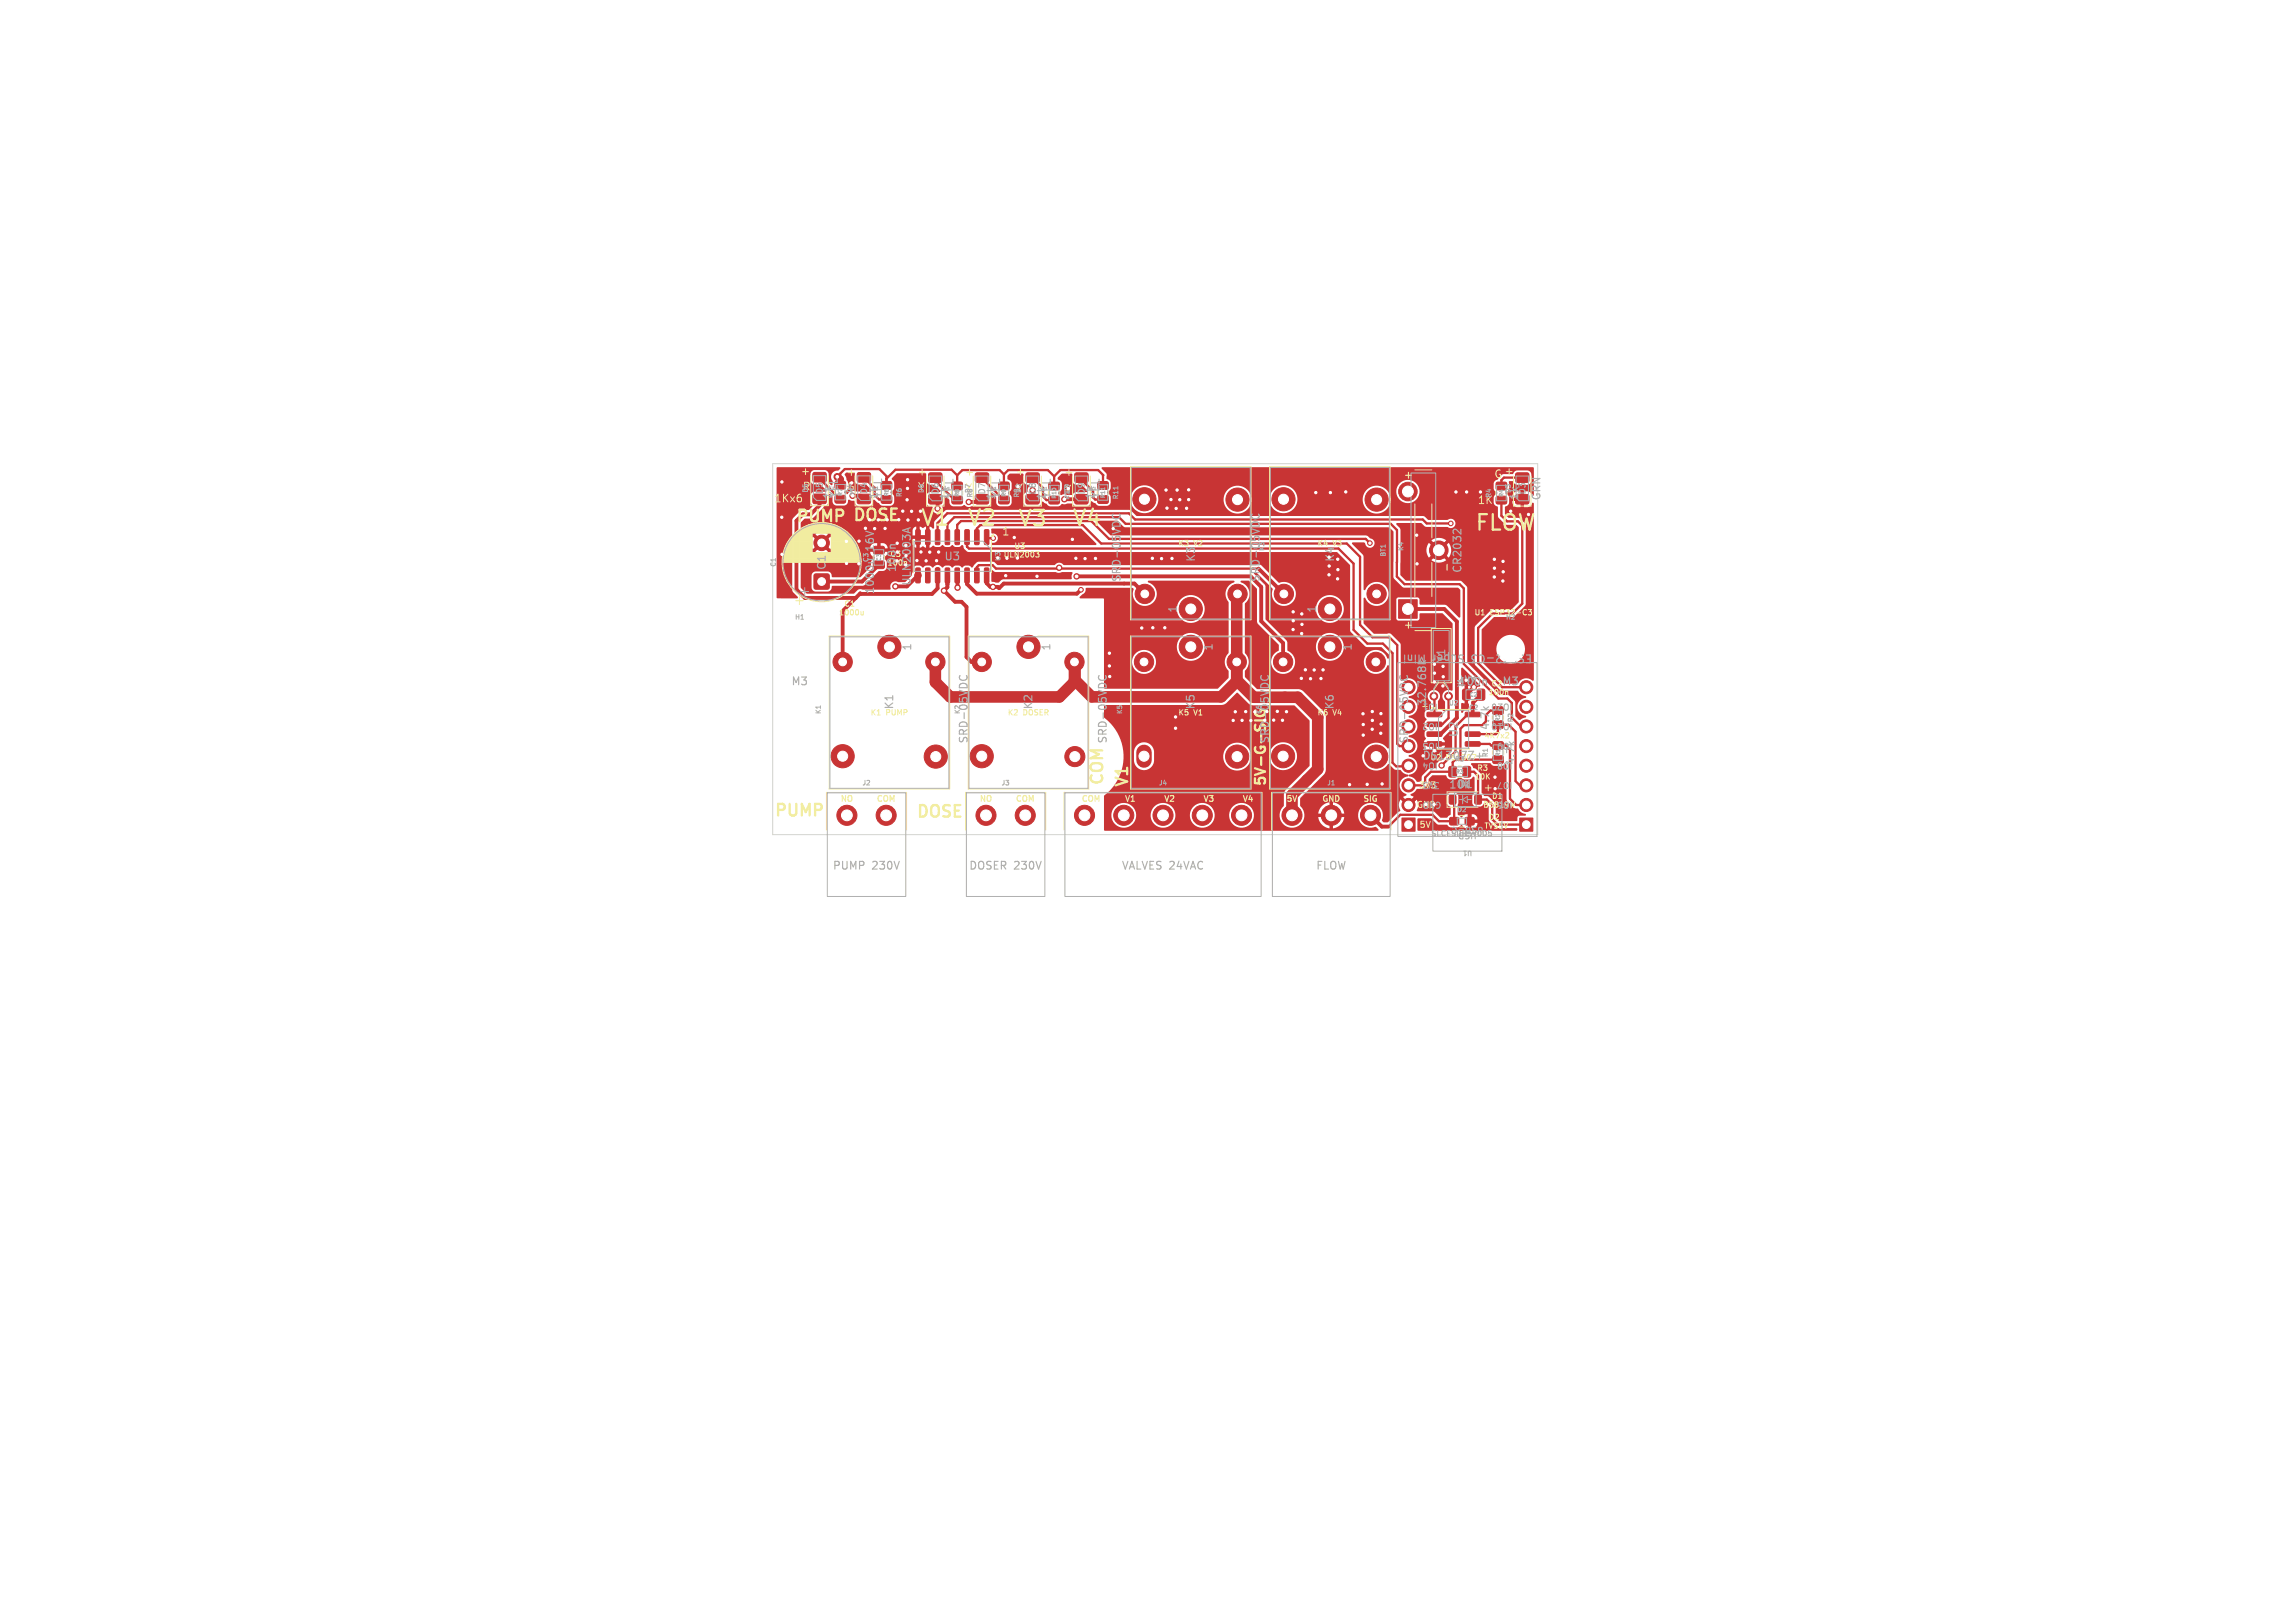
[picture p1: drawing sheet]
<svg xmlns="http://www.w3.org/2000/svg" width="297mm" height="210mm" viewBox="0 0 297 210" stroke-linecap="round" stroke-linejoin="round" font-family="sans-serif">
<defs><g id="words">
<g font-size="2.8" fill="#fff">
<text x="119" y="68.4">V1</text>
<text x="190.7" y="69.1">FLOW</text>
</g>
<g font-size="2.8" fill="#f2eda1">
<text x="125" y="68.4">V2</text>
<text x="131.6" y="68.5">V3</text>
<text x="138.6" y="68.5">V4</text>
</g>
<text font-size="2.1" fill="#fff" x="102.8" y="68">PUMP DOSE</text>
<g font-size="2.1" fill="#f2eda1">
<text x="143.2" y="101.8" transform="rotate(-90 143.2 101.8)">COM</text>
<text x="100" y="106">PUMP</text>
<text x="118.4" y="106.2">DOSE</text>
<text x="146.4" y="102.1" transform="rotate(-90 146.4 102.1)">V1</text>
</g>
<text font-size="1.8" fill="#f2eda1" x="164.2" y="102" transform="rotate(-90 164.2 102)">5V-G-SIG</text>
<g font-size="1.4" fill="#f2eda1">
<text x="100.1" y="65.1">1Kx6</text>
<text x="103.6" y="61.5">+</text>
<text x="103.8" y="63.5">R</text>
<text x="109.5" y="61.7">+</text>
<text x="118.6" y="61.6">+</text>
<text x="118.7" y="63.6">Y</text>
<text x="124.8" y="61.6">+</text>
<text x="124.9" y="63.7">Y</text>
<text x="131.4" y="61.6">+</text>
<text x="137.6" y="61.7">+</text>
<text x="182.9" y="62.2" transform="rotate(-90 182.9 62.2)">+</text>
<text x="191.2" y="65.3">1K</text>
<text x="193.3" y="61.9">G</text>
<text x="194.6" y="61.5">+</text>
<text x="129.6" y="69.4">1</text>
<text x="182.9" y="81.6" transform="rotate(-90 182.9 81.6)">+</text>
<text x="191.9" y="102.5">+</text>
</g>
<g font-size="1.4" fill="#afafaf">
<text x="107.8" y="64.7" transform="rotate(-90 107.8 64.7)">1k</text>
<text x="113.8" y="64.7" transform="rotate(-90 113.8 64.7)">1k</text>
<text x="114.4" y="64.6" transform="rotate(-90 114.4 64.6)">YEL</text>
<text x="122.9" y="64.8" transform="rotate(-90 122.9 64.8)">1k</text>
<text x="123.6" y="64.6" transform="rotate(-90 123.6 64.6)">YEL</text>
<text x="129" y="64.8" transform="rotate(-90 129 64.8)">1k</text>
<text x="129.6" y="64.6" transform="rotate(-90 129.6 64.6)">YEL</text>
<text x="135.5" y="64.8" transform="rotate(-90 135.5 64.8)">1k</text>
<text x="136.2" y="64.6" transform="rotate(-90 136.2 64.6)">YEL</text>
<text x="141.8" y="64.7" transform="rotate(-90 141.8 64.7)">1k</text>
<text x="142.5" y="64.6" transform="rotate(-90 142.5 64.6)">YEL</text>
<text x="196.7" y="64.8" transform="rotate(-90 196.7 64.8)">1k</text>
<text x="199.6" y="64.8" transform="rotate(-90 199.6 64.8)">GRN</text>
<text x="113.3" y="71.3" transform="rotate(-90 113.3 71.3)">16V</text>
<text x="107.1" y="73.8" transform="rotate(-90 107.1 73.8)">C1</text>
<text x="113.3" y="77" transform="rotate(-90 113.3 77)">1000u</text>
<text x="116.1" y="74.1" transform="rotate(-90 116.1 74.1)">100n</text>
<text x="122.1" y="72.7">U3</text>
<text x="154.9" y="72.8" transform="rotate(-90 154.9 72.8)">K3</text>
<text x="163.2" y="75.4" transform="rotate(-90 163.2 75.4)">SRD-05VDC</text>
<text x="187.9" y="74.1" transform="rotate(-90 187.9 74.1)">-</text>
<text x="189.3" y="74.2" transform="rotate(-90 189.3 74.2)">CR2032</text>
<text x="152.5" y="79.4" transform="rotate(-90 152.5 79.4)">1</text>
<text x="170.5" y="79.4" transform="rotate(-90 170.5 79.4)">1</text>
<text x="102.3" y="88.9">M3</text>
<text x="118.1" y="84.3" transform="rotate(-90 118.1 84.3)">1</text>
<text x="136.1" y="84.3" transform="rotate(-90 136.1 84.3)">1</text>
<text x="157.1" y="84.3" transform="rotate(-90 157.1 84.3)">1</text>
<text x="175.1" y="84.3" transform="rotate(-90 175.1 84.3)">1</text>
<text x="184.2" y="84.5" transform="rotate(-180 184.2 84.5)">Mini</text>
<text x="187.2" y="85.9" transform="rotate(-90 187.2 85.9)">Y1</text>
<text x="189.4" y="84.5" transform="rotate(-180 189.4 84.5)">Super</text>
<text x="194.3" y="88.9">M3</text>
<text x="198.4" y="84.5" transform="rotate(-180 198.4 84.5)">ESP32-C3</text>
<text x="115.8" y="91.9" transform="rotate(-90 115.8 91.9)">K1</text>
<text x="133.8" y="91.9" transform="rotate(-90 133.8 91.9)">K2</text>
<text x="154.8" y="91.9" transform="rotate(-90 154.8 91.9)">K5</text>
<text x="172.8" y="91.9" transform="rotate(-90 172.8 91.9)">K6</text>
<text x="183.9" y="91.6">1</text>
<text x="184.8" y="91.5" transform="rotate(-90 184.8 91.5)">32.768k</text>
<text x="188.8" y="95.5" transform="rotate(-90 188.8 95.5)">U2</text>
<text x="192.9" y="94.6" transform="rotate(-90 192.9 94.6)">4.7k</text>
<text x="125.4" y="96.3" transform="rotate(-90 125.4 96.3)">SRD-05VDC</text>
<text x="143.4" y="96.3" transform="rotate(-90 143.4 96.3)">SRD-05VDC</text>
<text x="196.2" y="99.1" transform="rotate(-90 196.2 99.1)">4.7k</text>
<text x="187.4" y="102.2">10k</text>
<text x="188.5" y="102.2">D1</text>
<text x="107.7" y="112.7">PUMP</text>
<text x="112.9" y="112.7">230V</text>
<text x="125.3" y="112.7">DOSER 230V</text>
<text x="145.1" y="112.7">VALVES 24VAC</text>
<text x="170.2" y="112.7">FLOW</text>
</g>
<g font-size="1.4" fill="#fff">
<text x="108.6" y="64.6" transform="rotate(-90 108.6 64.6)">YEL</text>
<text x="109.5" y="63.5">G</text>
<text x="118.1" y="75.9" transform="rotate(-90 118.1 75.9)">ULN2003A</text>
<text x="145.2" y="75.4" transform="rotate(-90 145.2 75.4)">SRD-05VDC</text>
<text x="172.8" y="72.8" transform="rotate(-90 172.8 72.8)">K4</text>
<text x="188.7" y="88.9">100n</text>
<text x="164.4" y="96.3" transform="rotate(-90 164.4 96.3)">SRD-05VDC</text>
<text x="182.4" y="96.3" transform="rotate(-90 182.4 96.3)">SRD-05VDC</text>
<text x="184" y="98.5">DS1307Z+</text>
</g>
<g font-size="1.1" fill="#afafaf">
<text x="106.6" y="64" transform="rotate(-90 106.6 64)">D5</text>
<text x="112.4" y="64.1" transform="rotate(-90 112.4 64.1)">D4</text>
<text x="121.6" y="64.1" transform="rotate(-90 121.6 64.1)">D6</text>
<text x="127.7" y="64.1" transform="rotate(-90 127.7 64.1)">D7</text>
<text x="140.5" y="64.1" transform="rotate(-90 140.5 64.1)">D9</text>
<text x="197.6" y="64.1" transform="rotate(-90 197.6 64.1)">D3</text>
<text x="186.2" y="96" transform="rotate(-180 186.2 96)">IO3</text>
<text x="186.2" y="90.9" transform="rotate(-180 186.2 90.9)">IO1</text>
<text x="186.2" y="93.4" transform="rotate(-180 186.2 93.4)">IO2</text>
<text x="195.8" y="93.4" transform="rotate(-180 195.8 93.4)">IO10</text>
<text x="195.8" y="96" transform="rotate(-180 195.8 96)">IO9</text>
<text x="195.8" y="90.9" transform="rotate(-180 195.8 90.9)">IO20</text>
<text x="186.2" y="98.5" transform="rotate(-180 186.2 98.5)">IO4</text>
<text x="186.4" y="101" transform="rotate(-180 186.4 101)">3V3</text>
<text x="195.8" y="101" transform="rotate(-180 195.8 101)">IO7</text>
<text x="195.8" y="98.5" transform="rotate(-180 195.8 98.5)">IO8</text>
<text x="191.2" y="107.5" transform="rotate(-180 191.2 107.5)">USB</text>
<text x="192.1" y="106.8" transform="rotate(-180 192.1 106.8)">USB-C</text>
<text x="195.8" y="103.6" transform="rotate(-180 195.8 103.6)">IO6</text>
</g>
<g font-size="1.1" fill="#fff">
<text x="134.2" y="64.1" transform="rotate(-90 134.2 64.1)">D8</text>
<text x="191.1" y="87.2" transform="rotate(-180 191.1 87.2)">ANT</text>
<text x="186.6" y="103.6" transform="rotate(-180 186.6 103.6)">GND</text>
</g>
<g font-size="1.1" fill="#f2eda1">
<text x="183.2" y="104.7">GND</text>
<text x="183.5" y="102.2">3V3</text>
<text x="183.6" y="107.3">5V</text>
</g>
<g font-size="1" fill="#f2eda1">
<text x="131.2" y="71.2">U3</text>
<text x="152.4" y="70.8">K3</text>
<text x="170.4" y="70.8">K4</text>
<text x="172.5" y="70.8">V3</text>
<text x="108.5" y="79.8">1000u</text>
<text x="109.2" y="78.7">C1</text>
<text x="190.7" y="79.8">U1</text>
<text x="192.9" y="79.8">ESP32-C3</text>
<text x="192.9" y="89">C2</text>
<text x="112.6" y="92.7">K1</text>
<text x="114.7" y="92.7">PUMP</text>
<text x="130.3" y="92.7">K2</text>
<text x="132.4" y="92.7">DOSER</text>
<text x="152.4" y="92.7">K5</text>
<text x="154.5" y="92.7">V1</text>
<text x="170.4" y="92.7">K6</text>
<text x="172.5" y="92.7">V4</text>
<text x="192" y="95.7">4K7x2</text>
<text x="192.6" y="90.1">100n</text>
<text x="190.8" y="101">10K</text>
<text x="191.1" y="99.9">R3</text>
<text x="108.7" y="104">NO</text>
<text x="113.3" y="104">COM</text>
<text x="126.7" y="104">NO</text>
<text x="131.3" y="104">COM</text>
<text x="139.9" y="104">COM</text>
<text x="145.5" y="104">V1</text>
<text x="150.5" y="104">V2</text>
<text x="155.6" y="104">V3</text>
<text x="160.7" y="104">V4</text>
<text x="166.4" y="104">5V</text>
<text x="171" y="104">GND</text>
<text x="176.3" y="104">SIG</text>
<text x="191.8" y="104.7">B5819W</text>
<text x="192.6" y="106.3">D2</text>
</g>
<g font-size="1" fill="#afafaf">
<text x="154.5" y="70.8">V2</text>
<text x="185" y="98.5">U2</text>
<text x="187.2" y="98.5">DS1307</text>
<text x="192" y="107.4">TVS5V</text>
<text x="193" y="103.5">D1</text>
<text x="185.1" y="108.4">SLCESDB5V0D5</text>
</g>
<g font-size="1" fill="#fff">
<text x="114.8" y="73.3">100n</text>
<text x="115.1" y="72.2">C3</text>
<text x="129.8" y="72.3">ULN2003</text>
</g>
<g font-size=".8" fill="#afafaf">
<text x="104.7" y="63.8" transform="rotate(-90 104.7 63.8)">D5</text>
<text x="110.4" y="63.8" transform="rotate(-90 110.4 63.8)">D4</text>
<text x="116.8" y="64.4" transform="rotate(-90 116.8 64.4)">R6</text>
<text x="119.6" y="63.9" transform="rotate(-90 119.6 63.9)">D6</text>
<text x="125.7" y="63.9" transform="rotate(-90 125.7 63.9)">D7</text>
<text x="126" y="64.5" transform="rotate(-90 126 64.5)">R8</text>
<text x="132" y="64.5" transform="rotate(-90 132 64.5)">R9</text>
<text x="138.5" y="64.7" transform="rotate(-90 138.5 64.7)">R10</text>
<text x="144.8" y="64.7" transform="rotate(-90 144.8 64.7)">R11</text>
<text x="193.1" y="64.5" transform="rotate(-90 193.1 64.5)">R4</text>
<text x="195.6" y="63.9" transform="rotate(-90 195.6 63.9)">D3</text>
<text x="163.7" y="71.4" transform="rotate(-90 163.7 71.4)">K3</text>
<text x="181.7" y="71.4" transform="rotate(-90 181.7 71.4)">K4</text>
<text x="100.5" y="73.4" transform="rotate(-90 100.5 73.4)">C1</text>
<text x="112.5" y="72.8" transform="rotate(-90 112.5 72.8)">C3</text>
<text x="179.4" y="72.1" transform="rotate(-90 179.4 72.1)">BT1</text>
<text x="102.8" y="80.3">H1</text>
<text x="194.8" y="80.3">H2</text>
<text x="189.4" y="89" transform="rotate(-90 189.4 89)">Y1</text>
<text x="106.3" y="92.5" transform="rotate(-90 106.3 92.5)">K1</text>
<text x="124.3" y="92.5" transform="rotate(-90 124.3 92.5)">K2</text>
<text x="145.3" y="92.5" transform="rotate(-90 145.3 92.5)">K5</text>
<text x="163.3" y="92.5" transform="rotate(-90 163.3 92.5)">K6</text>
<text x="187.4" y="91.4">U2</text>
<text x="190" y="92">C2</text>
<text x="195.9" y="93.5" transform="rotate(-90 195.9 93.5)">R2</text>
<text x="111.6" y="101.7">J2</text>
<text x="129.6" y="101.7">J3</text>
<text x="149.9" y="101.7">J4</text>
<text x="171.7" y="101.7">J1</text>
<text x="188.2" y="98.6">R3</text>
<text x="189" y="101.9">D1</text>
<text x="192.7" y="98" transform="rotate(-90 192.7 98)">R1</text>
<text x="188.5" y="105.2">D2</text>
<text x="190.6" y="110" transform="rotate(-180 190.6 110)">U1</text>
</g>
<g font-size=".8" fill="#fff">
<text x="110.8" y="64.4" transform="rotate(-90 110.8 64.4)">R7</text>
<text x="132.2" y="63.9" transform="rotate(-90 132.2 63.9)">D8</text>
<text x="138.6" y="63.9" transform="rotate(-90 138.6 63.9)">D9</text>
<text x="129.6" y="72.7" transform="rotate(-90 129.6 72.7)">U3</text>
</g>
<g font-size=".7" fill="#afafaf">
<text x="109.1" y="64.2" transform="rotate(-90 109.1 64.2)">R7</text>
<text x="115.1" y="64.3" transform="rotate(-90 115.1 64.3)">R6</text>
<text x="124.2" y="64.3" transform="rotate(-90 124.2 64.3)">R8</text>
<text x="130.3" y="64.3" transform="rotate(-90 130.3 64.3)">R9</text>
<text x="136.8" y="64.6" transform="rotate(-90 136.8 64.6)">R10</text>
<text x="143.1" y="64.5" transform="rotate(-90 143.1 64.5)">R11</text>
<text x="194.7" y="64.4" transform="rotate(-90 194.7 64.4)">R4</text>
<text x="114.1" y="72.7" transform="rotate(-90 114.1 72.7)">C3</text>
<text x="190.2" y="90.3">C2</text>
<text x="194.2" y="93.4" transform="rotate(-90 194.2 93.4)">R2</text>
<text x="188.3" y="100.2">R3</text>
<text x="194.2" y="97.9" transform="rotate(-90 194.2 97.9)">R1</text>
</g>
</g></defs>
<g fill="#c83434" stroke="#c83434" stroke-width=".13">
<path d="M105.4 74.3l.2-.1h1.5l.2 .1v.2v1.5v.2h-.2h-1.5h-.2l-.1-.2v-1.5z"/>
<path d="M139.1 64h.2h1.4l.1 .2v.9l-.2 .1h-1.4l-.1-.2z"/>
<path d="M139.1 61.2h.2h1.4l.1 .2v.9l-.2 .1h-1.4l-.1-.2z"/>
<path d="M132.8 64h.2h1.4l.1 .2v.9l-.2 .1h-1.4l-.1-.2z"/>
<path d="M132.8 61.2h.2h1.4l.1 .2v.9l-.2 .1h-1.4l-.1-.2z"/>
<path d="M193.7 64.3l.1-.1h1l.2 .3v.6l-.3 .1h-.9l-.2-.2z"/>
<path d="M193.7 62.4h.1h1l.2 .2v.6l-.3 .2h-.9l-.2-.2z"/>
<path d="M135.8 62.4h.2h1l.1 .2v.6l-.2 .2h-1l-.2-.2z"/>
<path d="M135.8 64.3l.2-.1h1l.1 .3v.6l-.2 .1h-1l-.2-.2z"/>
<path d="M114.1 62.4l.2-.1h1l.1 .2v.7l-.2 .1h-1l-.2-.2z"/>
<path d="M114.1 64.2l.2-.1h1l.1 .3v.6l-.2 .1h-1l-.2-.2z"/>
<path d="M193.2 91.5l.2-.1 1 .1 .1 .2v.6l-.2 .2-1-.1-.2-.2z"/>
<path d="M123.2 62.4h.2h1l.2 .2v.6l-.3 .2h-1l-.1-.3z"/>
<path d="M123.2 64.3l.2-.1h1l.2 .2v.7l-.3 .1h-1l-.1-.2z"/>
<path d="M126.3 64h.2h1.3l.2 .2-.1 .9-.2 .1h-1.3l-.2-.2z"/>
<path d="M126.3 61.2h.2h1.3l.2 .2-.1 .9-.2 .1h-1.3l-.2-.2z"/>
<path d="M105.3 64l.1-.1h1.4l.1 .3v.8l-.2 .2h-1.4l-.1-.3z"/>
<path d="M105.3 61.2l.1-.1h1.4l.1 .3v.8l-.2 .2h-1.4l-.1-.3z"/>
<path d="M111 64l.2-.1 1.3 .1 .2 .2v.8l-.3 .2h-1.3l-.2-.3z"/>
<path d="M111 61.2l.2-.1 1.3 .1 .2 .2v.8l-.3 .2h-1.3l-.2-.3z"/>
<path d="M181 77.6h2.4v2.4h-2.4z"/>
<path d="M187.6 102.9h.2h.6v.2v.9l-.2 .1-.6-.1-.1-.2z"/>
<path d="M190.9 102.9h.2h.6v.2v.9l-.2 .1-.6-.1-.1-.2z"/>
<path d="M187.6 99.2h.7l.2 .1v1l-.1 .2-.7 .1-.2-.2v-1z"/>
<path d="M189.4 99.2h.7l.2 .1v1l-.1 .2-.6 .1-.3-.2v-1z"/>
<path d="M120.2 64h.2h1.4l.1 .2v.9l-.2 .1h-1.4l-.1-.2z"/>
<path d="M120.2 61.2h.2h1.4l.1 .2v.9l-.2 .1h-1.4l-.1-.2z"/>
<path d="M191.2 89.2h.7l.2 .1 .1 1.1-.2 .2h-.6l-.2-.1v-1.1z"/>
<path d="M189.3 89.2h.7l.2 .1 .1 1.1-.2 .2h-.6l-.2-.1v-1.1z"/>
<path d="M108.1 62.3h.2h1l.1 .2v.6l-.2 .2h-1l-.2-.3z"/>
<path d="M108.1 64.2l.2-.1h1l.1 .2v.7l-.2 .1h-1l-.2-.2z"/>
<path d="M184.7 92.2h1.8l.1 .1v.4l-.1 .1-1.7-.1-.1-.1z"/>
<path d="M184.7 93.5l1.8-.1 .1 .2v.3l-.1 .1h-1.7l-.1-.1z"/>
<path d="M184.7 94.7h1.8l.1 .1v.4l-.1 .1h-1.7l-.1-.2z"/>
<path d="M184.7 96h1.8l.1 .1v.4l-.1 .1h-1.7l-.1-.2z"/>
<path d="M189.7 96h1.8l.1 .1-.1 .4-.1 .1h-1.7l-.1-.2z"/>
<path d="M189.7 94.7h1.8l.1 .1-.1 .4-.1 .1h-1.7l-.1-.2z"/>
<path d="M189.7 92.2h1.8l.1 .1-.1 .4-.1 .1-1.7-.1-.1-.1z"/>
<path d="M113.1 72.7l.2-.1h1l.2 .2-.1 .6-.2 .2h-1l-.2-.3z"/>
<path d="M113.1 70.8l.2-.1h1l.2 .2-.1 .6-.2 .2h-1l-.2-.3z"/>
<path d="M127.4 68.6l.4-.1 .2 .1v1.7l-.1 .2h-.4l-.1-.1z"/>
<path d="M126.2 68.6l.4-.1 .1 .1v1.7l-.1 .2h-.3l-.2-.1z"/>
<path d="M124.9 68.6l.4-.1 .1 .1v1.7v.2h-.4l-.1-.1z"/>
<path d="M123.6 68.6l.4-.1 .2 .1v1.7l-.1 .2h-.4l-.1-.1z"/>
<path d="M122.4 68.6l.4-.1 .1 .1v1.7l-.1 .2h-.3l-.2-.1z"/>
<path d="M121.1 68.6l.4-.1 .1 .1v1.7l-.1 .2h-.3l-.2-.1z"/>
<path d="M119.8 68.6l.4-.1 .2 .1v1.7l-.1 .2h-.4l-.1-.1z"/>
<path d="M118.5 68.6l.4-.1 .2 .1v1.7l-.1 .2h-.4l-.1-.1z"/>
<path d="M118.5 73.5h.4l.2 .1v1.7l-.1 .1h-.4l-.1-.1z"/>
<path d="M119.8 73.5h.4l.2 .1v1.7l-.1 .1h-.4l-.1-.1z"/>
<path d="M121.1 73.5h.4l.1 .1v1.7l-.1 .1h-.3l-.2-.1z"/>
<path d="M122.4 73.5h.4l.1 .1v1.7l-.1 .1h-.3l-.2-.1z"/>
<path d="M123.6 73.5h.4l.2 .1v1.7l-.1 .1h-.4l-.1-.1z"/>
<path d="M124.9 73.5h.4l.1 .1v1.7v.1h-.4l-.1-.1z"/>
<path d="M126.2 73.5h.4l.1 .1v1.7l-.1 .1h-.3l-.2-.1z"/>
<path d="M127.4 73.5h.4l.2 .1v1.7l-.1 .1h-.4l-.1-.1z"/>
<path d="M193.2 97.9l.2-.1h1l.2 .2v.7l-.3 .1h-1l-.1-.2z"/>
<path d="M193.2 96h.2h1l.2 .2v.6l-.3 .2h-1l-.1-.3z"/>
<path d="M196.7 105.9h1.7v1.7h-1.7z"/>
<path d="M181.4 105.9h1.7v1.7h-1.7z"/>
<path d="M142.1 62.4l.2-.1h1l.1 .3v.6l-.2 .1h-1l-.2-.2z"/>
<path d="M142.1 64.2l.2-.1h1l.1 .3v.6l-.2 .2-1-.1-.2-.2z"/>
<path d="M129.3 62.4h.2h1l.1 .2v.6l-.2 .2h-1l-.2-.3z"/>
<path d="M129.3 64.3l.2-.1h1l.1 .2v.7l-.2 .1h-1l-.2-.2z"/>
<path d="M187.6 105.8h1.1v.9h-1.1z"/>
<path d="M189.6 105.8h1.1v.9h-1.1z"/>
<path d="M196.2 64h.2h1.3l.2 .2v.9l-.3 .1h-1.3l-.2-.2z"/>
<path d="M196.2 61.2h.2h1.3l.2 .2v.9l-.3 .1h-1.3l-.2-.2z"/>
<circle cx="106.3" cy="70.2" r="1"/>
<circle cx="154.1" cy="83.7" r="1.5"/>
<circle cx="148.1" cy="85.6" r="1.25"/>
<circle cx="160.1" cy="97.9" r="1.5"/>
<circle cx="160.1" cy="85.6" r="1.25"/>
<circle cx="182.2" cy="63.6" r="1.2"/>
<circle cx="186.2" cy="71.2" r="1.2"/>
<circle cx="154.1" cy="78.8" r="1.5"/>
<circle cx="160.2" cy="76.8" r="1.25"/>
<circle cx="160.1" cy="64.6" r="1.5"/>
<circle cx="148.1" cy="64.6" r="1.5"/>
<circle cx="148.1" cy="76.8" r="1.25"/>
<circle cx="127.6" cy="105.5" r="1.3"/>
<circle cx="132.7" cy="105.5" r="1.3"/>
<circle cx="167.2" cy="105.5" r="1.3"/>
<circle cx="172.3" cy="105.5" r="1.3"/>
<circle cx="177.4" cy="105.5" r="1.3"/>
<circle cx="140.3" cy="105.5" r="1.3"/>
<circle cx="145.4" cy="105.5" r="1.3"/>
<circle cx="150.5" cy="105.5" r="1.3"/>
<circle cx="155.6" cy="105.5" r="1.3"/>
<circle cx="160.7" cy="105.5" r="1.3"/>
<circle cx="172.1" cy="78.8" r="1.5"/>
<circle cx="178.1" cy="76.8" r="1.25"/>
<circle cx="178.1" cy="64.6" r="1.5"/>
<circle cx="166.1" cy="64.6" r="1.5"/>
<circle cx="166.2" cy="76.8" r="1.25"/>
<circle cx="109.6" cy="105.5" r="1.3"/>
<circle cx="114.7" cy="105.5" r="1.3"/>
<circle cx="133.1" cy="83.7" r="1.5"/>
<circle cx="127.1" cy="85.6" r="1.25"/>
<circle cx="127" cy="97.8" r="1.5"/>
<circle cx="139.1" cy="97.9" r="1.3"/>
<circle cx="139.1" cy="85.6" r="1.25"/>
<circle cx="197.5" cy="104.2" r=".85"/>
<circle cx="197.5" cy="101.6" r=".85"/>
<circle cx="197.5" cy="99.1" r=".85"/>
<circle cx="197.5" cy="96.5" r=".85"/>
<circle cx="197.5" cy="94" r=".85"/>
<circle cx="197.5" cy="91.5" r=".85"/>
<circle cx="197.5" cy="88.9" r=".85"/>
<circle cx="182.3" cy="104.2" r=".85"/>
<circle cx="182.3" cy="101.6" r=".85"/>
<circle cx="182.3" cy="99.1" r=".85"/>
<circle cx="182.3" cy="96.5" r=".85"/>
<circle cx="182.3" cy="94" r=".85"/>
<circle cx="182.3" cy="91.5" r=".85"/>
<circle cx="182.3" cy="88.9" r=".85"/>
<circle cx="172.1" cy="83.7" r="1.5"/>
<circle cx="166.1" cy="85.6" r="1.25"/>
<circle cx="166.1" cy="97.8" r="1.5"/>
<circle cx="178.1" cy="97.9" r="1.5"/>
<circle cx="178.1" cy="85.6" r="1.25"/>
<circle cx="115.1" cy="83.7" r="1.5"/>
<circle cx="109" cy="85.6" r="1.25"/>
<circle cx="109" cy="97.8" r="1.5"/>
<circle cx="121.1" cy="97.9" r="1.5"/>
<circle cx="121.1" cy="85.6" r="1.25"/>
<circle cx="187.5" cy="90.1" r=".5"/>
<circle cx="185.6" cy="90.1" r=".5"/>
<circle cx="115.9" cy="75.9" r=".35"/>
<circle cx="108.4" cy="61.7" r=".35"/>
<circle cx="186.6" cy="99.1" r=".35"/>
<circle cx="176.4" cy="95.1" r=".3"/>
<circle cx="177.6" cy="92.1" r=".3"/>
<circle cx="153.8" cy="64.6" r=".3"/>
<circle cx="131.3" cy="69.6" r=".3"/>
<circle cx="168.5" cy="80.8" r=".3"/>
<circle cx="152.1" cy="92.8" r=".3"/>
<circle cx="152.7" cy="64.7" r=".3"/>
<circle cx="186.7" cy="86.2" r=".3"/>
<circle cx="193.4" cy="74.7" r=".3"/>
<circle cx="159.9" cy="92.1" r=".3"/>
<circle cx="119.2" cy="71.4" r=".3"/>
<circle cx="160.7" cy="93.2" r=".3"/>
<circle cx="193.4" cy="72.4" r=".3"/>
<circle cx="109.5" cy="70.1" r=".3"/>
<circle cx="176.9" cy="101.5" r=".3"/>
<circle cx="174.6" cy="101.5" r=".3"/>
<circle cx="189.8" cy="63.7" r=".3"/>
<circle cx="172" cy="74.4" r=".3"/>
<circle cx="149.1" cy="72.2" r=".3"/>
<circle cx="193.4" cy="73.5" r=".3"/>
<circle cx="173.1" cy="72.4" r=".3"/>
<circle cx="173.1" cy="74.9" r=".3"/>
<circle cx="101.2" cy="62.4" r=".3"/>
<circle cx="178.7" cy="94.9" r=".3"/>
<circle cx="168.5" cy="82" r=".3"/>
<circle cx="140.4" cy="72.3" r=".3"/>
<circle cx="185.6" cy="97.1" r=".35"/>
<circle cx="186.7" cy="88.8" r=".3"/>
<circle cx="165.3" cy="92" r=".3"/>
<circle cx="185.6" cy="88.2" r=".3"/>
<circle cx="172.2" cy="63.7" r=".3"/>
<circle cx="134.2" cy="74.6" r=".3"/>
<circle cx="170.1" cy="86.7" r=".3"/>
<circle cx="152.3" cy="63.4" r=".3"/>
<circle cx="164.8" cy="93.2" r=".3"/>
<circle cx="150.7" cy="81.2" r=".3"/>
<circle cx="117.5" cy="67.3" r=".3"/>
<circle cx="111.2" cy="70" r=".3"/>
<circle cx="185.6" cy="86" r=".3"/>
<circle cx="170.3" cy="63.7" r=".3"/>
<circle cx="120.3" cy="71.4" r=".3"/>
<circle cx="161.9" cy="93.2" r=".3"/>
<circle cx="101.2" cy="71.7" r=".3"/>
<circle cx="116.1" cy="70.3" r=".3"/>
<circle cx="117.4" cy="62.1" r=".3"/>
<circle cx="151.5" cy="64.6" r=".3"/>
<circle cx="177.6" cy="93.2" r=".3"/>
<circle cx="117.4" cy="64.7" r=".3"/>
<circle cx="159.6" cy="93.2" r=".3"/>
<circle cx="193.5" cy="102.1" r=".3"/>
<circle cx="162.4" cy="92.1" r=".3"/>
<circle cx="118" cy="66.2" r=".3"/>
<circle cx="143.6" cy="86.2" r=".3"/>
<circle cx="177.6" cy="94.4" r=".3"/>
<circle cx="194.5" cy="75.2" r=".3"/>
<circle cx="166" cy="93.2" r=".3"/>
<circle cx="168.4" cy="87.8" r=".3"/>
<circle cx="153.8" cy="63.4" r=".3"/>
<circle cx="152.1" cy="94.2" r=".3"/>
<circle cx="147.8" cy="81.3" r=".3"/>
<circle cx="168.9" cy="86.7" r=".3"/>
<circle cx="150.3" cy="72.3" r=".3"/>
<circle cx="176.4" cy="92.4" r=".3"/>
<circle cx="101.2" cy="66.9" r=".3"/>
<circle cx="194.5" cy="72.6" r=".3"/>
<circle cx="167.3" cy="79.2" r=".3"/>
<circle cx="153.6" cy="65.8" r=".3"/>
<circle cx="111.1" cy="73" r=".3"/>
<circle cx="149.2" cy="81.2" r=".3"/>
<circle cx="170.9" cy="87.8" r=".3"/>
<circle cx="172" cy="73.2" r=".3"/>
<circle cx="195.5" cy="66.1" r=".3"/>
<circle cx="167.3" cy="81.5" r=".3"/>
<circle cx="119.8" cy="72.6" r=".3"/>
<circle cx="138.8" cy="69.8" r=".3"/>
<circle cx="150.9" cy="63.4" r=".3"/>
<circle cx="171.2" cy="86.7" r=".3"/>
<circle cx="194.5" cy="74" r=".3"/>
<circle cx="161.2" cy="92.1" r=".3"/>
<circle cx="168.5" cy="79.4" r=".3"/>
<circle cx="183.3" cy="69.3" r=".3"/>
<circle cx="130.1" cy="74.5" r=".3"/>
<circle cx="151.7" cy="72.3" r=".3"/>
<circle cx="166.5" cy="92.1" r=".3"/>
<circle cx="121.5" cy="71.4" r=".3"/>
<circle cx="174.2" cy="63.6" r=".3"/>
<circle cx="191.6" cy="63.7" r=".3"/>
<circle cx="173.1" cy="73.7" r=".3"/>
<circle cx="139.2" cy="72.2" r=".3"/>
<circle cx="167.4" cy="80.3" r=".3"/>
<circle cx="169.6" cy="87.8" r=".3"/>
<circle cx="178.7" cy="93.7" r=".3"/>
<circle cx="118.7" cy="72.5" r=".3"/>
<circle cx="143.6" cy="87.5" r=".3"/>
<circle cx="109.5" cy="72.9" r=".3"/>
<circle cx="151" cy="65.7" r=".3"/>
<circle cx="188.4" cy="63.7" r=".3"/>
<circle cx="183.4" cy="73" r=".3"/>
<circle cx="176.4" cy="93.8" r=".3"/>
<circle cx="141.8" cy="72.3" r=".3"/>
<circle cx="117.4" cy="63.2" r=".3"/>
<circle cx="185.6" cy="87.1" r=".3"/>
<circle cx="178.7" cy="92.3" r=".3"/>
<circle cx="186.8" cy="87.6" r=".3"/>
<circle cx="178.9" cy="101.4" r=".3"/>
<circle cx="152.2" cy="65.8" r=".3"/>
<circle cx="193.5" cy="100.6" r=".3"/>
<circle cx="121.2" cy="72.6" r=".3"/>
<circle cx="116.8" cy="66.1" r=".3"/>
<circle cx="143.6" cy="84.5" r=".3"/>
<circle cx="187.7" cy="67.7" r=".3"/>
<circle cx="177.3" cy="70.3" r=".3"/>
<circle cx="128.5" cy="69.6" r=".3"/>
<circle cx="122.2" cy="76.4" r=".35"/>
<circle cx="137.1" cy="73.5" r=".35"/>
<circle cx="139.3" cy="74.6" r=".35"/>
<circle cx="137.7" cy="64.6" r=".35"/>
<circle cx="139.9" cy="76.3" r=".3"/>
<circle cx="125.4" cy="65" r=".35"/>
<circle cx="128.5" cy="75.9" r=".35"/>
<circle cx="123.9" cy="76" r=".35"/>
</g>
<path d="M148 97.4v1" fill="none" stroke="#c83434" stroke-width="2"/>
<g fill="none" stroke="#c83434" stroke-width=".3">
<path d="M106.1 61.8v.1l2.6 2.7M108.7 61.6v-.3l.6-.6h4.5l.9 .9M111.8 61.8l1.3 1.3M121 61.8v.4l2.5 2.5M121.3 67.7v1.8M122.6 66.4h23.5l.8 .8h37.2l.5 .5h3.1M122.6 69v.5M122.6 67.8l.9-.9h21.3l.9 .9h34.3l.8 .8v6l1 1h7.1l.5 .5v9.8l4.5 4.5h1.2l.6 .6v1.9l1.1 1.1h.7M123.9 61.5l-.7-.7h-7.3l-1.2 1.1M123.9 61.5v1.4M123.9 69.5v-1.6l.5-.5h16.8l2.3 2.3h33.2l.6 .6M123.9 69.5h.1"/>
<path d="M123.9 68.7h.1M123.9 69h.1M125.1 69.5h.1M125.1 69.8h.1M125.1 70.1h.1M125.1 70.7h.1M125.1 69.5v1.2M125.1 70.4h.1M125.1 70.7l.3 .3h47.8l2 1.9v8.6l1.7 1.8h2.1l1.2 1.2v14.2l.5 .5h1.5l.1-.1M126.4 69.5h.1M126.4 68.4v1.7M126.4 70.1h.1"/>
<path d="M126.4 73.6h.1M126.9 67.9h13.2l2.4 2.4h31.8l1.7 1.8v8.8l1.6 1.6 2.2-.1 1 1.1v12.7l.3 .3M127.1 61.8l2.8 2.9M127.7 69.5h.1M127.7 69.5l.1 .1h.7M129.9 61.4l.6-.6h5.1l.8 .8 .8-.8h4.9l.6 .7M129.9 61.4l-.5-.6h-4.9l-.6 .7M129.9 61.4v1.5M133.6 61.8l1.4 1.3M139.9 61.8v.3l1.6 1.5M162.9 73.6h-34l-.5-.5h-1.7l-.3 .3v1.1M194.3 62.1v.8"/>
<path d="M194.3 64.7v2M194.6 61.8h2.4M197 68v10.1l-1.3 1.3h-2.5l-1.9 1.9v4.5l3.1 3.1h3.1M185.6 90.1v.1v2.3M186.8 98.8l-.2 .3M187.5 90.1v2.8l-.8 .8h-1.1M188 98.6v1.3h-2.8l-.8 .7v.6M189.8 99.9h.9l.6 .5v3.1h1.1l.7 .7v1.8l.7 .7h3.7M190.6 92.5h-.7l-1.5 1.5v3.2M190.6 96.3h2.2l.2 .2h1.3M190.6 95h3M191.8 93.8h-2.3l-.5 .5v4h4.9"/>
<path d="M192.9 91.9h.9M193.8 93.8v.9M195.2 93.8l.9 .9v6.4l.6 .5h.8M195.4 97v6.4l.8 .8h1.3M182.3 101.6h1.7M188 103.5h.1M188 103.5l.2 .2v2.6h-2l-.8-.9h-4.2l-1.5 1.6"/>
</g>
<path d="M160.1 77v11.2l-2.1 2h-16.7l-2.3-2.2v-2.3h.1v2.5l-2 2h-14.1l-2-1.9v-2.6M160.1 88l2.1 2.2h5.7l2.6 2.6v6.7l-3.3 3.4v2.6" fill="none" stroke="#c83434" stroke-width="1.5"/>
<g fill="none" stroke="#c83434" stroke-width=".5">
<path d="M103.1 67.4v8.9l1.1 1.1h6.5M106.1 64.6v.8l-1.2 1.2M110.3 64.2h1.1l.4 .4M113.7 73.1l-2.1 2.1h-5.3M118.8 74.5l-1.4 1.4h-1.5M118.8 69.5h1.3M121 64.6l.3 .3v.9M121.3 73.6v2.5l-.7 .8h-9.2l-.1-.1-2.3 2.3v6.6M121.3 73.6h.1M121.3 74.4h.1M122.6 74.5v1.5l-.4 .4 1.4 1.5h.8l.7 .6v6.5l.6 .7h1.3M122.6 74.8h.1"/>
<path d="M122.6 75.6h.1M122.6 75.2h.1M122.6 74.5h.1M123.9 74.5v1.5M123.9 74.6h.1M123.9 74.9h.1M123.9 74.7h.1M125.1 75.2h.1M125.1 74.5v1.1l1.3 1.2h13l.5-.5M125.1 74.8h.1M126.4 73.9v.6M126.4 74.2h.1"/>
<path d="M126.4 74.3h.1M126.4 74h.1M127.1 64.6l-.4 .4h-1.3M127.7 74.5v1l.5 .4h.9l.2 .2 .6-.6h16.9l1.4 1.4M127.7 75.1h.1M127.7 74.8h.1M133.6 63.4v1.2M137.1 73.5l-.1 .1M137.7 64.6h2.2M139.3 74.6h22.5l1.4 1.4v4.4l2.8 2.8v2.5M162.9 73.6l3.2 3.3M182.2 78.8h4.7l1.6 1.6v12.5l-2.1 2.1h-.8"/>
<path d="M190.6 91.8v.7M190.7 88.9l-.9 1M191.7 89.9l-1.1 1v.8M177.4 105.5l1.4 1.5h.9M184.2 102.2l-1.9 2-.4-.5M184.5 102h4.3l1.4 1.4v2.9"/>
</g>
<path d="M118.8 74.5h.1M160.1 76.9v.1" fill="none" stroke="#c83434" stroke-width="1"/>
<g fill="#c83434">
<path d="M107.3 63.9h.1l.3 .4 .1 .7 .2 .3 1.3 .1a.86 .86 0 0 0 .5-.7l.6 .1a.19 .19 0 0 1 .2 .1 .19 .19 0 0 1 0 .2l.2 .2 .2 .2h1.5a.64 .64 0 0 0 .5-.8h.2l.9 .7h1.1l.4-.1 .1-.3v-.8l-.1-.2-.4-.3 .5-.4v-.8l-.3-.6 .7-.7h3.6l.2 .2v.8a.54 .54 0 0 0 .5 .5h.5l.8 .8-.1 .2h-1.2a.54 .54 0 0 0-.5 .5v.9a.62 .62 0 0 0 .7 .4l.1 .2a.65 .65 0 0 0 .2 .6 .65 .65 0 0 0 .7 .1l.2 .1v.1l-.9 .9v.9h-.2l-.4-.3v2.8l.4-.3 .4 .2h.4l.5-.3 .4 .3 .6-.1a.28 .28 0 0 1 .2-.2 .28 .28 0 0 1 .3 .2l.6 .1 .4-.3 .3 .5 .5 .4h47.7l1.7 1.7 .1 8.6 2 2 2 .1 .9 .9 .1 .4-.2 .1a1.66 1.66 0 0 0-2.4-.9 1.56 1.56 0 0 0-.1 2.6 1.56 1.56 0 0 0 2.5-.8h.1l.1 .1v10.5l-.2 .2a1.82 1.82 0 0 0-2.7-.4 1.82 1.82 0 0 0 0 2.7 1.82 1.82 0 0 0 2.7-.3h.2l.7 .7h.8l.2 .4 .7 .3 .1 .1a1.38 1.38 0 0 0-1.2 1.1 1.4 1.4 0 0 0 .9 1.3v.1l-.4 .2 .5 .6-.3 .3-.5-.6-.1 .1a1.35 1.35 0 0 0 0 1.4l-1.6 1.5h-.5l-.2-.2a2.16 2.16 0 0 0-.2-1.5 1.61 1.61 0 0 0-2.1-.6 1.61 1.61 0 0 0-.7 2.2 1.61 1.61 0 0 0 2.1 .7l.4 .3v.2h-35.5v-2.1h.9v.2a1.61 1.61 0 0 0 1.8 1.5 1.61 1.61 0 0 0 1.4-1.7h1.9v.2a1.61 1.61 0 0 0 1.7 1.5 1.61 1.61 0 0 0 1.5-1.7h1.9v.2a1.61 1.61 0 0 0 1.7 1.5 1.61 1.61 0 0 0 1.5-1.7h1.9v.2a1.61 1.61 0 0 0 2.4 1.3 1.61 1.61 0 0 0 0-2.8 1.61 1.61 0 0 0-2.4 1.3h-1.9v-.3a1.61 1.61 0 0 0-1.7-1.2 1.61 1.61 0 0 0-1.5 1.5h-1.9v-.3a1.61 1.61 0 0 0-1.7-1.2 1.61 1.61 0 0 0-1.5 1.5h-1.9v-.3a1.61 1.61 0 0 0-1.7-1.2 1.61 1.61 0 0 0-1.5 1.5h-.9v-2.4a6.5 6.5 0 0 0 2.5-5.8h1.3v1.3a1.3 1.3 0 0 0 1.3 1.2 1.3 1.3 0 0 0 1.4-1.2v-.7h8.9a1.8 1.8 0 0 0 1.8 1.9 1.8 1.8 0 0 0 1.8-2h2.3v.3a1.8 1.8 0 0 0 2.8 1.4 1.8 1.8 0 0 0 0-3.1 1.8 1.8 0 0 0-2.8 1.4h-2.3a1.8 1.8 0 0 0-1.9-1.6 1.8 1.8 0 0 0-1.7 1.7h-8.9v-.6a1.3 1.3 0 0 0-1.4-1.2 1.3 1.3 0 0 0-1.3 1.2h-1.3a6.7 6.7 0 0 0-2.5-4.4v-1.5l.1-.1h15.1l.6-.2 1.4-1.4 1.5 1.4 .3 .2 5.6 .1 2 2v5.8l-3.2 3.3-.2 .4v1.5a1.6 1.6 0 0 0 .5 2.7 1.6 1.6 0 0 0 2.2-1.7h2.8v.4h-1a1.69 1.69 0 0 0 1.5 1.5v-1h.4v1h.1a1.69 1.69 0 0 0 1.4-1.5h-1.1v-.4h1.1v-.1a1.69 1.69 0 0 0-1.5-1.4v1h-.4v-1h-.2a1.69 1.69 0 0 0-1.3 1.5h-1.8l-.2-.6-.3-.4v-.9l3-3.2 .2-.4 .1-7.1-.1-.4-2.9-2.9-.3-.2-5.6-.1-1.6-1.5v-.8a1.61 1.61 0 0 0 0-2.3v-6.4a1.58 1.58 0 0 0-.5-2.8l-.1-.1 .2-.1 .9 .1 1 .9 .1 4.5 2.8 2.8v.8a1.57 1.57 0 0 0-.7 2.4 1.57 1.57 0 0 0 2.5 0 1.57 1.57 0 0 0-.7-2.4v-.6h3.7v.2a1.8 1.8 0 0 0 2.7 1.4 1.8 1.8 0 0 0 0-3 1.8 1.8 0 0 0-2.7 1.4h-3.7v-.5l-.1-.2-2.7-2.7v-1.5h6.5v.2a1.8 1.8 0 0 0 2.7 1.4 1.8 1.8 0 0 0 0-3 1.8 1.8 0 0 0-2.7 1.4h-6.5l-.1-3-1.4-1.5v-.1h.3l2.1 2.1a1.57 1.57 0 0 0 1.2 2.2 1.57 1.57 0 0 0 1.8-1.8 1.57 1.57 0 0 0-2.2-1.2l-2.3-2.3a.61 .61 0 0 0-.7 0h-24.9a.72 .72 0 0 0-1.1 0h-7.4l-.6-.4h-1.9l-.2 .1-.6 .6-.4-.2h-.5l-.4 .2-.4-.2h-.5l-.4 .2-.4-.2h-.4l-.5 .2a.7 .7 0 0 0-1.2 0l-.4-.2h-.5l-.2 .1a.24 .24 0 0 1-.2 .1 .24 .24 0 0 1-.2-.2h-.6l-.3 .1-.3 1.2-.8 .8h-.9a.68 .68 0 0 0-.9 .1 .68 .68 0 0 0-.1 .8l-.1 .1-3.9-.1-.3 .1-.5 .5h-6.1l-.8-.8v-1.5h1.4v1.6l.3 .4h1.8a.6 .6 0 0 0 .6-.6l4.1-.1 1.9-1.9h.6l.4-.3 .1-.9-.2-.3-.3-.1v-.2a.76 .76 0 0 0 .6-.7h-2.3v.1a.93 .93 0 0 0 .6 .7l-.4 .4-.1 .7-1.4 1.4h-3.5l-.2-.1a.59 .59 0 0 0-.5-.7l-1.7 .1-.2 .1-.2 .4h-1.4v-4.4h1.3l.1 .5 .2 .5 .7-.7 .3 .3-.7 .7a1.38 1.38 0 0 0 1.6 0l-.6-.7 .3-.3 .7 .7 .1-.2 7.3 .1-.1-.3-.2-.3h3.5l.2 .3a.82 .82 0 0 0 .7 .2l.4-.2 .4 .2v-1.2h-.8v1.2h-.4v-1.2h-.5v.7h-3.5l-.6-.1v.7h-.5v-.7a.7 .7 0 0 0-.9 .6h-5v-.1a1.38 1.38 0 0 0-.1-1.4l-.7 .7-.3-.3 .6-.7a1.39 1.39 0 0 0-1.6 0l.7 .7-.3 .3-.7-.7-.3 .7h-1.3v-1.5h14.5v.7h1.7v-1.2l-.3 .2-.5-.2v1.2h-.4v-1.2l-.3 .2-.2 .3h-14.5l.1-1 .5-.5h.8l.2-.1 1.5-1.5a.54 .54 0 0 0 .5-.5z"/>
<path d="M182.6 102.7a1.26 1.26 0 0 0 .8-.6l.9-.1 .5-.7 .1-.5 .5-.5h1.7l.1 .1a.56 .56 0 0 0 .5 .5l.8-.1 .4-.4 .3 .3 .3 .2 .7-.1 .4-.3h.2v2l-.3 .5v1l.2 .2a.92 .92 0 0 0 .8 .2l.4-.2 .2-.3 .5 .4 .1 1.9 .8 .9 .3 .1h2.5h.1l-.1 .2-12.7 .1-.2-.1v-1.4l.2-.1h1.6l.8 .8h1.2l.5 .4h1l.5-.3a.81 .81 0 0 0 .8 .4h.4a.63 .63 0 0 0 .8-.7h-.8v.7h-.4v-1.2h1.2a.63 .63 0 0 0-.8-.6v.6h-.4v-.6a.89 .89 0 0 0-.9 .4l-.5-.4v-1.2l.1-.3v-1.1l-.4-.2h-.6a.52 .52 0 0 0-.5 .4v.9a.59 .59 0 0 0 .5 .5v1l-.5 .4h-.8l-.7-.7-.3-.1h-1.9l-.1-.1a1.44 1.44 0 0 0-.1-1.5l-.5 .6-.4-.3 .6-.6-.4-.2z"/>
<path d="M190.4 98.8l2.4-.1 .3 .3 .3 .1h1.1l.3-.2h.1l.1 4.6 .9 1 .5 .1 .4 .4 .3 .2a.27 .27 0 0 1 .3 .3l-.9 .1-.1 .2-.1 .4h-.1h-2.2l-.4-.4-.1-1.8-.8-.9-.6-.1-.4-.4v-2.4l-.7-.7-.3-.1-.3-.5z"/>
<path d="M142 67.4h2.6l.8 .7 .2 .1 34.2 .1 .5 .5v5.9l.1 .2 1.1 1.1h.2h7l.3 .3v3.5l-.1 .1h-.1l-1.7-1.6-3.3-.1-.1-.1v-.6l-.3-.2h-2.4l-.3 .3v2.4l.2 .3h2.6l.2-.2v-.6l.1-.1h2.8l1.4 1.2v8.7l-.2 .1a.83 .83 0 0 0-1 .3 .83 .83 0 0 0 .2 1.1v1.1l-.1 .1-.4-.1-.4-.1v-1.1a.81 .81 0 0 0 0-1.2 .81 .81 0 0 0-1.2 .1 .81 .81 0 0 0 .3 1.2v1l-.6 .1-.2 .3v.5l.2 .4-.2 .4v.5l.2 .4-.2 .4v.4l.1 .4-.2 .4h2.7l-.3-.4 .1-.1 .9-1h.1l.1 .1v2.5l-1.4 1.3a.74 .74 0 0 0-.6 1l-1 .1-.8 .8-.2 .7-.1 .2-.5-.1a1.59 1.59 0 0 0-1-.7v-.1a1.18 1.18 0 0 0 1.1-1.2 1.18 1.18 0 0 0-1.1-1.2v-.1l.1-.1a1.15 1.15 0 0 0 1-1.2h.9l.1 .3 .4 .2h1.8l.3-.2 .1-.3h-1.1v.5h-.5v-.5h-2a1.2 1.2 0 0 0-1.1-1.1v-.2l.1-.1a1.17 1.17 0 0 0 1-1.1 1.17 1.17 0 0 0-1.1-1.2v-.1l.1-.1a1.17 1.17 0 0 0 1-1.2 1.17 1.17 0 0 0-1.1-1.1v-.1l.1-.1a1.16 1.16 0 0 0 .9-1.7 1.16 1.16 0 0 0-1.9-.3l-.1-.1-.1-4.7-1.3-1.3h-2.1l-1.3-1.3v-3.2l.1-.2a1.58 1.58 0 0 0 2.2 1 1.58 1.58 0 0 0 .6-2.3 1.62 1.62 0 0 0-2.8 .4l-.1-.2-.1-4.3-1.4-1.6 .1-.1h1.4l.1 .1a.62 .62 0 0 0 .7 .6 .62 .62 0 0 0 .6-.6 .62 .62 0 0 0-.6-.7l-.5-.3h-33l-1.8-1.7z"/>
<path d="M122.2 64.2h.2l.5 .5a.65 .65 0 0 0 .5 .8h1l.4-.1a.71 .71 0 0 0 .9 .1h2.3l.2-.4v-1.2l.1-.1 .6 .6v.7l.3 .3 .2 .1 1.2-.1 .3-.3v-.8l-.1-.3-.4-.2 .5-.4v-.8a.81 .81 0 0 0-.5-.6v-.4l.3-.3h1.6l.2 .1v.8a.6 .6 0 0 0 .7 .5v.2l-.2 .3-.1 .5a.57 .57 0 0 0-.4 .5v.9l.2 .4h1.6a.75 .75 0 0 0 .6-.6l1 .6h1.1l.4-.3 .4 .1 .3-.1h.7l.4 .3h1.4a.72 .72 0 0 0 .6-.6l.6 .2 .4 .3 1 .1 .3-.1 .2-.2v-.7h2.6a1.8 1.8 0 0 0 1.8 1.9 1.8 1.8 0 0 0 1.8-1.9h8.4v.3a1.8 1.8 0 0 0 2 1.6 1.8 1.8 0 0 0 1.6-1.9h2.4v.2a1.8 1.8 0 0 0 1.9 1.7 1.8 1.8 0 0 0 1.7-1.9h8.4v.3a1.8 1.8 0 0 0 2.5 1.5 1.8 1.8 0 0 0 .7-2.8h1.2v.2a1.51 1.51 0 0 0 2.3 1.2 1.51 1.51 0 0 0 0-2.6 1.51 1.51 0 0 0-2.3 1.2h-1.2a1.8 1.8 0 0 0-1.9-.6 1.8 1.8 0 0 0-1.3 1.6h-8.4a1.8 1.8 0 0 0-1.8-1.7 1.8 1.8 0 0 0-1.8 1.7h-2.4v-.1a1.8 1.8 0 0 0-1.8-1.6 1.8 1.8 0 0 0-1.8 1.7h-8.4a1.8 1.8 0 0 0-1.8-1.7 1.8 1.8 0 0 0-1.8 1.7h-2.6v-.4l-.4-.4 .3-.2 .1-.3v-.8l-.1-.2-.4-.3v-.6l-.6-.6v-.2h55.8l.1 .1v3.4l-.1 .1h-.1a.72 .72 0 0 0-.6-.5h-.5v2h.7l.2-.2 .2-.3h.1l.1 .1v22.8l-.1 .1h-.1a1.17 1.17 0 0 0-1.9 .4l-1.8-.1-2.8-2.7-.1-1.8h1.9v.2a1.85 1.85 0 0 0 2.9 1.5 1.85 1.85 0 0 0 0-3.2 1.85 1.85 0 0 0-2.9 1.5h-1.9l.1-2.5 1.6-1.6h2.5l1.5-1.4 .1-.2v-10.2l-.1-.3-.8-.7h-1.4l-.4-.5v-.9a.7 .7 0 0 0 .5-.6h.4l.2 .4 .2 .2h.7v-.8h-1.1v.2h-.4l-.1-.8h.5v.2h1.1v-.8h-.7l-.2 .2-.2 .4h-.5l-.4-.3v-.2l.3-.2 .2-.2v-1h.5l.2 .3 .2 .1h1.6l.2-.1 .2-.3v-.9a.54 .54 0 0 0-.5-.5h-1.5l-.2 .1-.3 .3-1.2 .1-.7 .7a.54 .54 0 0 0-.5 .5l.1 .8 .4 .4-.4 .4-.1 .8a.71 .71 0 0 0 .5 .6l.1 1.3 .9 .9 .2 .1h1.2l.3 .3v9.7l-1 1-2.5 .1-2.1 2-.1 .2v4.7l.1 .2 3.2 3.2 .2 .1h2.1a1.85 1.85 0 0 0 1.1 .8v.1a1.18 1.18 0 0 0-1.1 1.2 1.18 1.18 0 0 0 1.1 1.1v.2l-.8 .4-.1-.1-.5-.5v-1.7l-.1-.2-.8-.7-1.1-.1-4.2-4.2v-9.6l-.1-.2-.6-.7-.3-.1h-6.9l-.8-.7v-3.3h3.4v.5l.3 .6 .7-.7 .3 .3-.7 .7 .2 .1a1.59 1.59 0 0 0 1.8-.1l-.7-.7 .3-.3 .7 .7 .1-.2a1.59 1.59 0 0 0-.1-1.8l-.7 .7-.3-.3 .7-.7-.2-.1a1.59 1.59 0 0 0-1.8 .1l.7 .7-.3 .3-.7-.7-.2 .4-.1 .5h-3.4v-2.6l-.5-.7 .1-.1h3.1l.7 .5h2.7a.62 .62 0 0 0 .9 0 .62 .62 0 0 0 0-.9 .62 .62 0 0 0-.9 0h-2.4l-.7-.5h-37.1l-.7-.7-.3-.1h-23.6l-.4 .3a.15 .15 0 0 1-.2-.1 .15 .15 0 0 1 .1-.2l-.1-.5 .3-.4z"/>
<path d="M189.1 86.4h.2l2.2 2.2a.18 .18 0 0 1 0 .2 .18 .18 0 0 1-.2 .1l-.3 .1-.2 .3h-.1a.76 .76 0 0 0-.7-.5v2.2l.1 .1-.1 .7a.8 .8 0 0 0-.8 .4l-.1-.1v-1l.1-.1h.3v-2.2h-.3l-.1-.1z"/>
<path d="M140.5 76.1h6l.2 .1a1.57 1.57 0 0 0 .9 2.1 1.57 1.57 0 0 0 2-1 1.57 1.57 0 0 0-1-2l-.1-.1 .2-.1h10.9l.2 .1-.1 .1a1.61 1.61 0 0 0-.7 2.6v6.6a1.66 1.66 0 0 0 0 2.3v.9l-1.4 1.4h-14.7v-3.6h3.6a1.56 1.56 0 0 0 2.1 1.6 1.56 1.56 0 0 0 .5-2.6 1.56 1.56 0 0 0-2.6 .8v.2h-3.6v-1.9h9.4a1.8 1.8 0 0 0 2.5 1.8 1.8 1.8 0 0 0 .4-3.1 1.8 1.8 0 0 0-2.9 1v.3h-9.4v-4.9h9.4a1.8 1.8 0 0 0 2.5 1.8 1.8 1.8 0 0 0 .4-3.1 1.8 1.8 0 0 0-2.9 1v.3h-9.4v-1.2l-.1-.1h-3l-.1-.2 .4-.3a.72 .72 0 0 0 .4-.8z"/>
<path d="M100.5 60.5h8.1h.1v.2a.87 .87 0 0 1-.7 .3 .95 .95 0 0 0-.2 1.3l-.1 .5-.5-.3v-1.3l-.2-.3-1.6-.1a.54 .54 0 0 0-.5 .5v.9a.54 .54 0 0 0 .5 .5h.8l.8 .8-.2 .1h-1.4a.54 .54 0 0 0-.5 .5v1l.3 .3-.1 .2-.4 .4h-.9l-.2 .1-1 .9-.1 .3v9.1l.1 .2 .7 .7-.2 .1h-2.5z"/>
<path d="M128.3 73.8l.5 .2h7.8l.3 .1 .5-.1h1.3l.1 .2-.1 .3v.4l-.1 .1h-8.8l-.6 .4h-.3l-.5-.1-.1-.1z"/>
<path d="M128.3 68.4h11.6l2 2-.1 .1h-13.4a.15 .15 0 0 1-.1-.1 .15 .15 0 0 1 .2-.2 .63 .63 0 0 0 .6-.7 .63 .63 0 0 0-.8-.5z"/>
<path d="M136.9 61.8l.5-.5h1.3l.1 .1v.8a.54 .54 0 0 0 .5 .5h.7l.7 .8v.1l-.1 .1h-1.4l-.5 .3h-.6a.71 .71 0 0 0-.8 .1 .25 .25 0 0 1-.3-.4l.3-.2 .1-.2v-.7a.73 .73 0 0 0-.5-.5z"/>
<path d="M109.5 61.2h1.1v1a.54 .54 0 0 0 .5 .5h1l.6 .6v.3h-2a.75 .75 0 0 0-1.1 .4v-.1a.24 .24 0 0 1-.3-.3l.3-.2 .1-.3v-.7l-.4-1z"/>
</g>
<g fill="none" stroke="#f2eda1" stroke-width=".13">
<path d="M101.2 72.7h10.2M101.3 72.6h10.1M101.3 72.7h10.1M101.3 72.5h10.1M101.3 72.4h10.1M101.3 72.3h10.1M101.3 72.2h10.1M101.3 72.1h10.1M101.3 72h10.1M101.3 71.9h10M101.3 71.8h10M101.3 71.7h10"/>
<path d="M101.4 71.7h9.9M101.4 71.6h9.9M101.4 71.5h9.9M101.4 71.5h3.7M101.4 71.4h3.7M101.4 71.3h3.7M101.5 71.3h3.6M101.5 71.2h3.6M101.5 71.1h3.6M101.5 71h3.6M101.6 71h3.5M101.6 70.9h3.5"/>
<path d="M101.6 70.8h3.5M101.7 70.7h3.4M101.7 70.6h3.4M101.7 70.5h3.4M101.8 70.5h3.3M101.8 70.4h3.3M101.8 70.3h3.3M101.9 70.3h3.2M101.9 70.2h3.2M102 70.1h3.1M102 70h3.1M102.1 70h3"/>
<path d="M102.1 69.9h3M102.2 69.8h2.9M102.2 69.7h2.9M102.3 69.7h2.8M102.3 69.6h2.8M102.4 69.5h2.7M102.5 69.4h2.6M102.5 69.3h2.6M102.6 69.3h2.5M102.7 69.2h2.4M102.7 69.1h2.4M102.8 69.1h2.3"/>
<path d="M102.9 69h2.2M102.9 69h6.9M102.9 68.9h6.8M103 77.7h1M103 68.9h6.7M103 68.9h6.6M103.1 68.8h6.5M103.1 68.8h6.4M103.2 68.7h6.3M103.2 68.7h6.2M103.3 68.7h6.1M103.3 68.6h6"/>
<path d="M103.4 68.6h5.9M103.4 68.5h5.8M103.5 77.2v1M103.5 68.5h5.7M103.6 68.5h5.5M103.6 68.4h5.4M103.7 68.4h5.3M103.8 68.3h5.1M103.8 68.3h5M103.9 68.3h4.9M104 68.2h4.7M104 68.2h4.6"/>
<path d="M104.1 68.1h4.4M104.2 68.1h4.3M104.3 68.1h4.1M104.4 68h3.9M104.5 68h3.7M104.6 67.9h3.5M104.9 61.6v3.8h2.3v-3.8M107.6 71.5h3.6M107.6 71.4h3.6M107.6 71.3h3.6M107.6 71.2h3.6M107.6 71.1h3.6"/>
<path d="M107.6 71.1h3.5M107.6 71h3.5M107.6 70.9h3.5M107.6 70.8h3.4M107.6 70.7h3.4M107.6 70.6h3.3M107.6 70.5h3.3M107.6 70.4h3.3M107.6 70.4h3.2M107.6 70.3h3.2M107.6 70.2h3.1M107.6 70.1h3.1"/>
<path d="M107.6 70h3M107.6 69.9h3M107.6 69.9h2.9M107.6 69.8h2.9M107.6 69.7h2.8M107.6 69.6h2.8M107.6 69.6h2.7M107.6 69.5h2.7M107.6 69.5h2.6M107.6 69.4h2.6M107.6 69.3h2.5M107.6 69.3h2.4"/>
<path d="M107.6 69.2h2.4M107.6 69.1h2.3M107.6 69.1h2.2M107.6 69h2.2M110.7 61.6v3.9h2.2v-3.9M111.7 79.5h-.3M111.7 79.1v.5M113 71.9v.5M114.5 71.9v.5M115.5 63.5v.4M118.2 69.9v4.1M119.9 61.6v3.9"/>
<path d="M122.2 61.6v3.9M125.9 61.6v3.9M128.2 61.6v3.9M128.2 69.9v4.1M130.7 63.6v.4M132.5 61.6v3.9h2.3v-3.9M134 71.4h.5l-.3 .2 .2 .1 .1 .2-.2 .2h-.2M137.2 63.6v.4M138.8 61.6v3.9M141.1 61.6v3.9M143.5 63.5v.5M183.1 60.8h2.2"/>
<path d="M183.1 65.2v12M185.3 65.2v4.4M185.3 72.8v4.4M193.6 63.6v.4M195.9 61.6v3.9h2.2v-3.9M197.8 78.9h.4l-.2 .2 .2 .1v.3l-.1 .1-.3-.1M113.5 92.5h.4M113.9 82.3h-6.6v19.8h15.6v-19.8h-6.6M131.9 82.3h-6.6v19.8h15.6v-19.8h-6.6M152.9 80.2h-6.6v-19.8h15.6v19.8h-6.6M152.9 82.3h-6.6v19.8h15.6v-19.8h-6.6M170.9 82.3h-6.6v19.8h15.6v-19.8h-6.6"/>
<path d="M170.9 80.2h-6.6v-19.8h15.6v19.8h-6.6M183.1 81.6h2.2M185.2 81.3h2.6v7h-2.6zM186 91.8h4.2M186.2 88.3l-.6 .9v.3M186.9 88.3l.6 .9v.3M188.7 99.1h.4M190.2 96.8v.1h-4.2M190.4 90.6h.6M193.1 97.2v.4M194.6 92.6v.5M194.6 97.2v.4"/>
<path d="M194.9 89.4l.2 .1v.4M194.9 94.8h.3v.2l-.4 .5h.4M107 107.4v-4.9h10.3v4.9M124.9 107.4v-4.9h10.4v4.9M137.7 107.4v-4.9h25.6v4.9M164.5 107.4v-4.9h15.5v4.9M188.7 100.6h.4M191.3 102.5h-4v2h4"/>
<circle cx="106.3" cy="72.7" r="5.1"/>
</g>
<path d="M162.4 93.2h1.3M162.5 91.9v.5" fill="none" stroke="#f2eda1" stroke-width=".3"/>
<path d="M187.3 73v.8" fill="none" stroke="#f2eda1" stroke-width=".15"/>
<path d="M128.3 69.4l.3-.3v.5z" fill="#f2eda1" stroke="#f2eda1" stroke-width=".13"/>
<path d="M100 60h99v48h-99z" fill="none" stroke="#d0d2cd" stroke-width=".13"/>
<g fill="none" stroke="#afafaf" stroke-width=".15">
<path d="M112.4 72.4h.6M112.9 72.4l.1 .1v.3M115.9 70.5h-.5l-.2 .3M117.5 68.4v.5M117.8 68.3l-1 .3M144.1 66.5l-.1 .3 .2 .3M144.9 66.5l.1 .3-.3 .3M162.1 66.5l-.1 .3 .2 .3M162.9 66.5l.1 .3-.3 .3M189.1 68.5v.6l-.8-.6-.2 .1v.3M102.7 83.5v1M102.7 83.9h.6"/>
<path d="M103.3 83.5v1M103.7 84.5h.6M103.7 83.7l.3-.2v1M124.3 87.4l-.1 .3 .2 .3M125.1 87.4l.1 .3-.3 .3M142.3 87.4l-.1 .3 .2 .3M143.1 87.4l.1 .3-.3 .3M163.3 87.4l-.1 .3 .2 .3M164.1 87.4l.1 .3-.3 .3M181.3 87.4l-.1 .3 .2 .3M182.1 87.4l.1 .3-.3 .3M191.1 97.8h.7"/>
<path d="M191.1 84.9l-.4-.1-.2 .1v.4l.3 .1-.3 .4h.6M191.5 97.5v.7M192 91.5l.4 .3M192.1 88l.3 .1v.6M192.7 91.5l-.4 .2M194.7 83.9h.6M194.7 83.5v1M195.3 83.5v1M195.7 83.6l.4-.1 .2 .1v.1l-.6 .8"/>
</g>
<g fill="none" stroke="#afafaf" stroke-width=".13">
<path d="M103.6 76.5h1M104.1 76v1M105.3 61.6h1.6v3.2h-1.2l-.4-.4zM108.1 62.7h1.3v2h-1.3zM111 61.6h1.6v3.2h-1.2l-.4-.4zM113.1 71.1h1.3v2h-1.3zM114.1 62.7h1.2v2h-1.2zM118.3 70h8.9l1 1v2.9h-9.9zM120.2 61.6h1.6v3.2h-1.2l-.4-.4zM123.2 62.8h1.3v2h-1.3zM126.3 61.6h1.6v3.2h-1.2l-.4-.4zM129.3 62.8h1.2v2h-1.2z"/>
<path d="M132.8 61.6h1.6v3.2h-1.2l-.4-.4zM135.8 62.8h1.2v2h-1.2zM139.1 61.6h1.6v3.2h-1.2l-.4-.4zM142.1 62.7h1.3v2h-1.3zM144.7 63v.3M146.4 60.5h15.4v19.6h-15.4zM164.4 60.5h15.4v19.6h-15.4zM182.6 61.2h3.2v20h-3.2zM193.7 62.8h1.2v2h-1.2zM196.2 64.4v-2.8h1.6v3.2h-1.2M107.4 82.4h15.4v19.6h-15.4zM125.4 82.4h15.4v19.6h-15.4z"/>
<path d="M146.4 82.4h15.4v19.6h-15.4zM164.4 82.4h15.4v19.6h-15.4zM180.9 85.7h18v22.5h-18zM185.5 81.6h2v6.5h-2zM186.2 92.9l.9-1h3v4.9h-3.9zM186.2 88.1l-.6 1v1M186.9 88.1l.6 1v1M187.9 99.2h2v1.3h-2zM189.7 89.3h2v1.2h-2zM193.2 91.9h1.3v2h-1.3zM193.2 96.4h1.3v2h-1.3zM107.1 102.6h10.1v13.4h-10.1z"/>
<path d="M125.1 102.6h10.1v13.4h-10.1zM137.8 102.6h25.4v13.4h-25.4zM164.7 102.6h15.2v13.4h-15.2zM185.4 102.8h9v7.3h-9zM188.2 102.6h2.8v1.8h-2.8zM188.3 107.1h-.3M188.6 106.7v-.8h1.2v.8M188.9 103.5h.4M189.3 102.9v1.1M189.3 103.5l.6-.4v.8zM189.9 103.5h.5M193 107.8v.1v.2"/>
<circle cx="106.3" cy="72.7" r="5"/>
</g>
<g fill="#fff" stroke="#fff" stroke-width=".13">
<circle cx="115.9" cy="75.9" r=".17"/>
<circle cx="186.6" cy="99.1" r=".17"/>
<circle cx="176.4" cy="95.1" r=".15"/>
<circle cx="177.6" cy="92.1" r=".15"/>
<circle cx="153.8" cy="64.6" r=".15"/>
<circle cx="131.3" cy="69.5" r=".15"/>
<circle cx="168.5" cy="80.8" r=".15"/>
<circle cx="152.1" cy="92.8" r=".15"/>
<circle cx="152.7" cy="64.7" r=".15"/>
<circle cx="186.8" cy="86.2" r=".15"/>
<circle cx="193.4" cy="74.7" r=".15"/>
<circle cx="159.9" cy="92.1" r=".15"/>
<circle cx="119.2" cy="71.4" r=".15"/>
<circle cx="160.7" cy="93.2" r=".15"/>
<circle cx="193.4" cy="72.4" r=".15"/>
<circle cx="109.5" cy="70" r=".15"/>
<circle cx="176.9" cy="101.5" r=".15"/>
<circle cx="174.6" cy="101.5" r=".15"/>
<circle cx="189.8" cy="63.7" r=".15"/>
<circle cx="172" cy="74.4" r=".15"/>
<circle cx="149.1" cy="72.2" r=".15"/>
<circle cx="193.4" cy="73.5" r=".15"/>
<circle cx="173.1" cy="74.9" r=".15"/>
<circle cx="101.2" cy="62.4" r=".15"/>
<circle cx="178.7" cy="94.9" r=".15"/>
<circle cx="168.4" cy="82" r=".15"/>
<circle cx="140.4" cy="72.3" r=".15"/>
<circle cx="185.6" cy="97.1" r=".18"/>
<circle cx="186.7" cy="88.8" r=".15"/>
<circle cx="165.3" cy="92" r=".15"/>
<circle cx="185.6" cy="88.2" r=".15"/>
<circle cx="172.2" cy="63.7" r=".15"/>
<circle cx="134.2" cy="74.6" r=".15"/>
<circle cx="170.1" cy="86.7" r=".15"/>
<circle cx="152.3" cy="63.4" r=".15"/>
<circle cx="164.8" cy="93.2" r=".15"/>
<circle cx="150.7" cy="81.2" r=".15"/>
<circle cx="117.5" cy="67.3" r=".15"/>
<circle cx="111.2" cy="70" r=".15"/>
<circle cx="185.6" cy="85.9" r=".15"/>
<circle cx="170.3" cy="63.7" r=".15"/>
<circle cx="120.3" cy="71.4" r=".15"/>
<circle cx="161.9" cy="93.2" r=".15"/>
<circle cx="101.2" cy="71.7" r=".15"/>
<circle cx="116.1" cy="70.3" r=".15"/>
<circle cx="117.4" cy="62.1" r=".15"/>
<circle cx="151.5" cy="64.6" r=".15"/>
<circle cx="177.6" cy="93.2" r=".15"/>
<circle cx="117.4" cy="64.7" r=".15"/>
<circle cx="159.6" cy="93.2" r=".15"/>
<circle cx="193.5" cy="102.1" r=".15"/>
<circle cx="162.4" cy="92.1" r=".15"/>
<circle cx="118" cy="66.2" r=".15"/>
<circle cx="143.6" cy="86.2" r=".15"/>
<circle cx="177.6" cy="94.4" r=".15"/>
<circle cx="194.5" cy="75.2" r=".15"/>
<circle cx="166" cy="93.2" r=".15"/>
<circle cx="168.4" cy="87.8" r=".15"/>
<circle cx="153.8" cy="63.4" r=".15"/>
<circle cx="152.1" cy="94.2" r=".15"/>
<circle cx="147.8" cy="81.3" r=".15"/>
<circle cx="168.9" cy="86.7" r=".15"/>
<circle cx="150.3" cy="72.3" r=".15"/>
<circle cx="176.4" cy="92.4" r=".15"/>
<circle cx="101.2" cy="66.9" r=".15"/>
<circle cx="194.5" cy="72.6" r=".15"/>
<circle cx="167.4" cy="79.2" r=".15"/>
<circle cx="153.6" cy="65.8" r=".15"/>
<circle cx="111.2" cy="72.9" r=".15"/>
<circle cx="149.2" cy="81.2" r=".15"/>
<circle cx="170.9" cy="87.8" r=".15"/>
<circle cx="172" cy="73.2" r=".15"/>
<circle cx="195.5" cy="66.2" r=".15"/>
<circle cx="167.3" cy="81.5" r=".15"/>
<circle cx="119.9" cy="72.6" r=".15"/>
<circle cx="138.8" cy="69.8" r=".15"/>
<circle cx="150.9" cy="63.4" r=".15"/>
<circle cx="171.2" cy="86.7" r=".15"/>
<circle cx="194.5" cy="74" r=".15"/>
<circle cx="161.2" cy="92.1" r=".15"/>
<circle cx="168.5" cy="79.4" r=".15"/>
<circle cx="183.3" cy="69.2" r=".15"/>
<circle cx="130.1" cy="74.5" r=".15"/>
<circle cx="151.7" cy="72.3" r=".15"/>
<circle cx="166.5" cy="92.1" r=".15"/>
<circle cx="121.5" cy="71.4" r=".15"/>
<circle cx="174.2" cy="63.6" r=".15"/>
<circle cx="191.6" cy="63.7" r=".15"/>
<circle cx="173.1" cy="73.7" r=".15"/>
<circle cx="139.2" cy="72.2" r=".15"/>
<circle cx="167.4" cy="80.3" r=".15"/>
<circle cx="169.6" cy="87.8" r=".15"/>
<circle cx="178.7" cy="93.7" r=".15"/>
<circle cx="118.7" cy="72.5" r=".15"/>
<circle cx="143.6" cy="87.5" r=".15"/>
<circle cx="109.6" cy="72.9" r=".15"/>
<circle cx="151" cy="65.8" r=".15"/>
<circle cx="188.4" cy="63.7" r=".15"/>
<circle cx="183.4" cy="73" r=".15"/>
<circle cx="176.4" cy="93.8" r=".15"/>
<circle cx="141.8" cy="72.3" r=".15"/>
<circle cx="117.4" cy="63.2" r=".15"/>
<circle cx="185.6" cy="87.1" r=".15"/>
<circle cx="178.7" cy="92.3" r=".15"/>
<circle cx="186.8" cy="87.6" r=".15"/>
<circle cx="178.9" cy="101.4" r=".15"/>
<circle cx="152.2" cy="65.8" r=".15"/>
<circle cx="193.5" cy="100.6" r=".15"/>
<circle cx="121.2" cy="72.5" r=".15"/>
<circle cx="116.8" cy="66.1" r=".15"/>
<circle cx="143.6" cy="84.5" r=".15"/>
<circle cx="187.8" cy="67.7" r=".15"/>
<circle cx="177.3" cy="70.3" r=".15"/>
<circle cx="128.5" cy="69.6" r=".15"/>
<circle cx="122.2" cy="76.4" r=".17"/>
<circle cx="137.1" cy="73.5" r=".18"/>
<circle cx="139.3" cy="74.6" r=".17"/>
<circle cx="137.7" cy="64.6" r=".17"/>
<circle cx="139.9" cy="76.3" r=".15"/>
<circle cx="125.4" cy="65" r=".17"/>
<circle cx="128.5" cy="75.9" r=".17"/>
<circle cx="123.9" cy="76" r=".17"/>
<circle cx="106.3" cy="75.2" r=".5"/>
<circle cx="106.3" cy="70.2" r=".5"/>
<circle cx="103.5" cy="84" r="1.6"/>
<circle cx="154.1" cy="83.7" r=".65"/>
<circle cx="148.1" cy="85.6" r=".5"/>
<circle cx="148" cy="97.8" r=".65"/>
<circle cx="160.1" cy="97.9" r=".65"/>
<circle cx="160.1" cy="85.6" r=".5"/>
<circle cx="182.2" cy="78.8" r=".7"/>
<circle cx="182.2" cy="63.6" r=".7"/>
<circle cx="186.2" cy="71.2" r=".7"/>
<circle cx="154.1" cy="78.8" r=".65"/>
<circle cx="160.1" cy="76.9" r=".5"/>
<circle cx="160.2" cy="64.6" r=".65"/>
<circle cx="148.1" cy="64.6" r=".65"/>
<circle cx="148.1" cy="76.9" r=".5"/>
<circle cx="127.6" cy="105.5" r=".7"/>
<circle cx="132.7" cy="105.5" r=".7"/>
<circle cx="167.2" cy="105.5" r=".7"/>
<circle cx="172.3" cy="105.5" r=".7"/>
<circle cx="177.4" cy="105.5" r=".7"/>
<circle cx="140.3" cy="105.5" r=".7"/>
<circle cx="145.4" cy="105.5" r=".7"/>
<circle cx="150.5" cy="105.5" r=".7"/>
<circle cx="155.6" cy="105.5" r=".7"/>
<circle cx="160.7" cy="105.5" r=".7"/>
<circle cx="195.5" cy="84" r="1.6"/>
<circle cx="172.1" cy="78.8" r=".65"/>
<circle cx="178.1" cy="76.9" r=".5"/>
<circle cx="178.1" cy="64.6" r=".65"/>
<circle cx="166.1" cy="64.6" r=".65"/>
<circle cx="166.1" cy="76.9" r=".5"/>
<circle cx="109.6" cy="105.5" r=".7"/>
<circle cx="114.7" cy="105.5" r=".7"/>
<circle cx="133.1" cy="83.7" r=".65"/>
<circle cx="127" cy="85.6" r=".5"/>
<circle cx="127" cy="97.8" r=".65"/>
<circle cx="139.1" cy="97.9" r=".65"/>
<circle cx="139" cy="85.6" r=".5"/>
<circle cx="197.5" cy="106.7" r=".5"/>
<circle cx="197.5" cy="104.2" r=".5"/>
<circle cx="197.5" cy="101.6" r=".5"/>
<circle cx="197.5" cy="99.1" r=".5"/>
<circle cx="197.5" cy="96.5" r=".5"/>
<circle cx="197.5" cy="94" r=".5"/>
<circle cx="197.5" cy="91.5" r=".5"/>
<circle cx="197.5" cy="88.9" r=".5"/>
<circle cx="182.3" cy="106.7" r=".5"/>
<circle cx="182.3" cy="104.2" r=".5"/>
<circle cx="182.3" cy="101.6" r=".5"/>
<circle cx="182.3" cy="99.1" r=".5"/>
<circle cx="182.3" cy="96.5" r=".5"/>
<circle cx="172.1" cy="83.7" r=".65"/>
<circle cx="166.1" cy="85.6" r=".5"/>
<circle cx="166" cy="97.8" r=".65"/>
<circle cx="178.1" cy="97.9" r=".65"/>
<circle cx="178.1" cy="85.6" r=".5"/>
<circle cx="115.1" cy="83.7" r=".65"/>
<circle cx="109" cy="85.6" r=".5"/>
<circle cx="109.1" cy="97.8" r=".65"/>
<circle cx="121.1" cy="97.9" r=".65"/>
<circle cx="121" cy="85.6" r=".5"/>
<circle cx="187.5" cy="90.1" r=".25"/>
<circle cx="185.6" cy="90.1" r=".25"/>
</g>
<use href="#words"/>
</svg>
